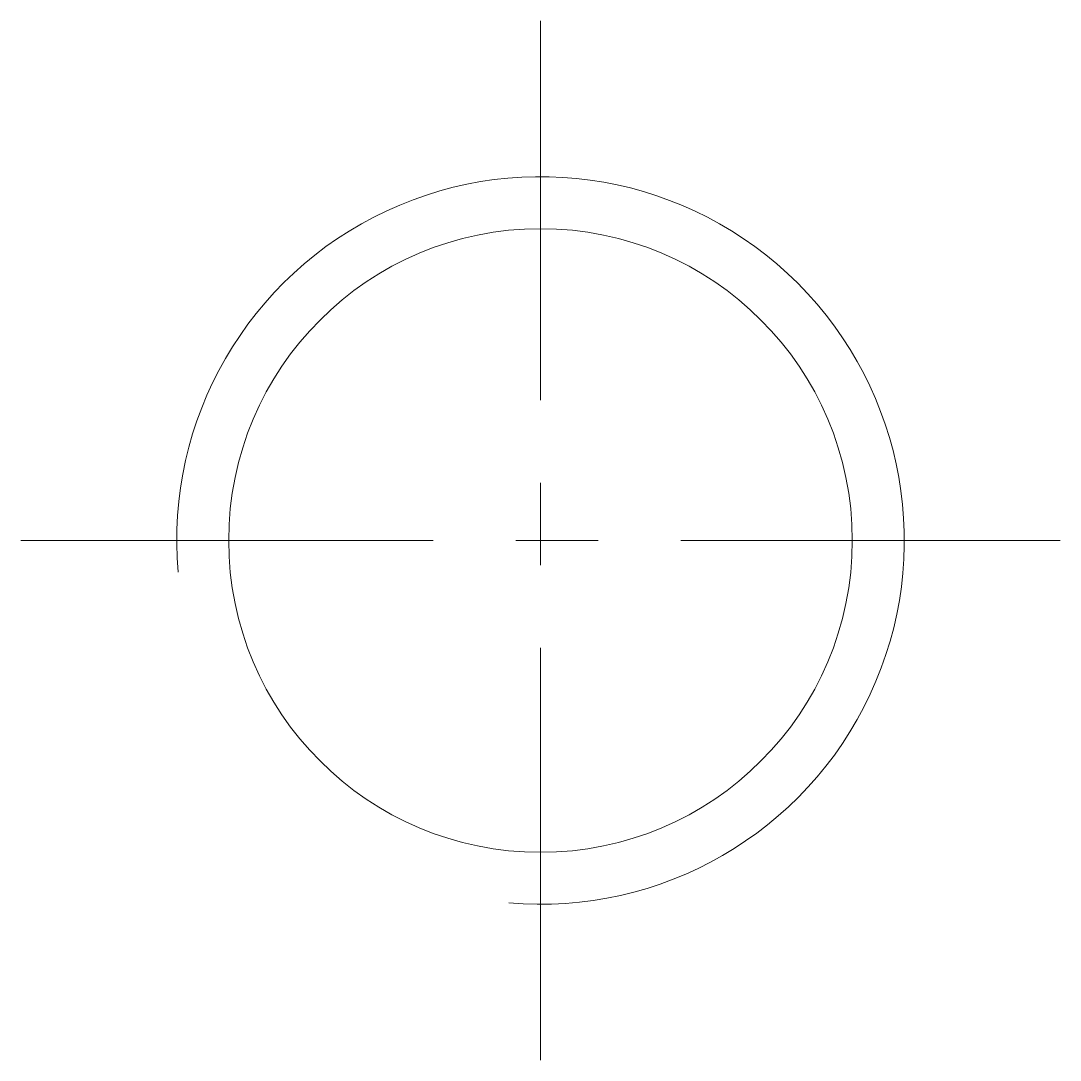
# Model space of a CAD drawing. Header units: millimetres. Extents: x -10 to 10, y -10 to 10.
import ezdxf

# ---------------------------------------------------------------- set-up
doc = ezdxf.new("R2010")
doc.units = ezdxf.units.MM
doc.header["$LTSCALE"] = 0.5
doc.linetypes.add('CENTER', pattern=[50.8, 31.75, -6.35, 6.35, -6.35])
doc.layers.get('0').update_dxf_attribs({"color": 9, "lineweight": 15})

msp = doc.modelspace()

# ---------------------------------------------------------------- linework, layer by layer
at = {"color": 1, "linetype": 'CENTER', "ltscale": 0.5}
for p, q in [((0, -10), (0, 10)), ((-10, 0), (10, 0))]:
    msp.add_line(p, q, dxfattribs=at)
at = {"ltscale": 0.5}
msp.add_circle((0, 0), 6, dxfattribs=at)
at = {"color": 5, "ltscale": 0.5}
msp.add_arc((0, 0), 7, 265, 185, dxfattribs=at)

doc.saveas('drawing.dxf')
